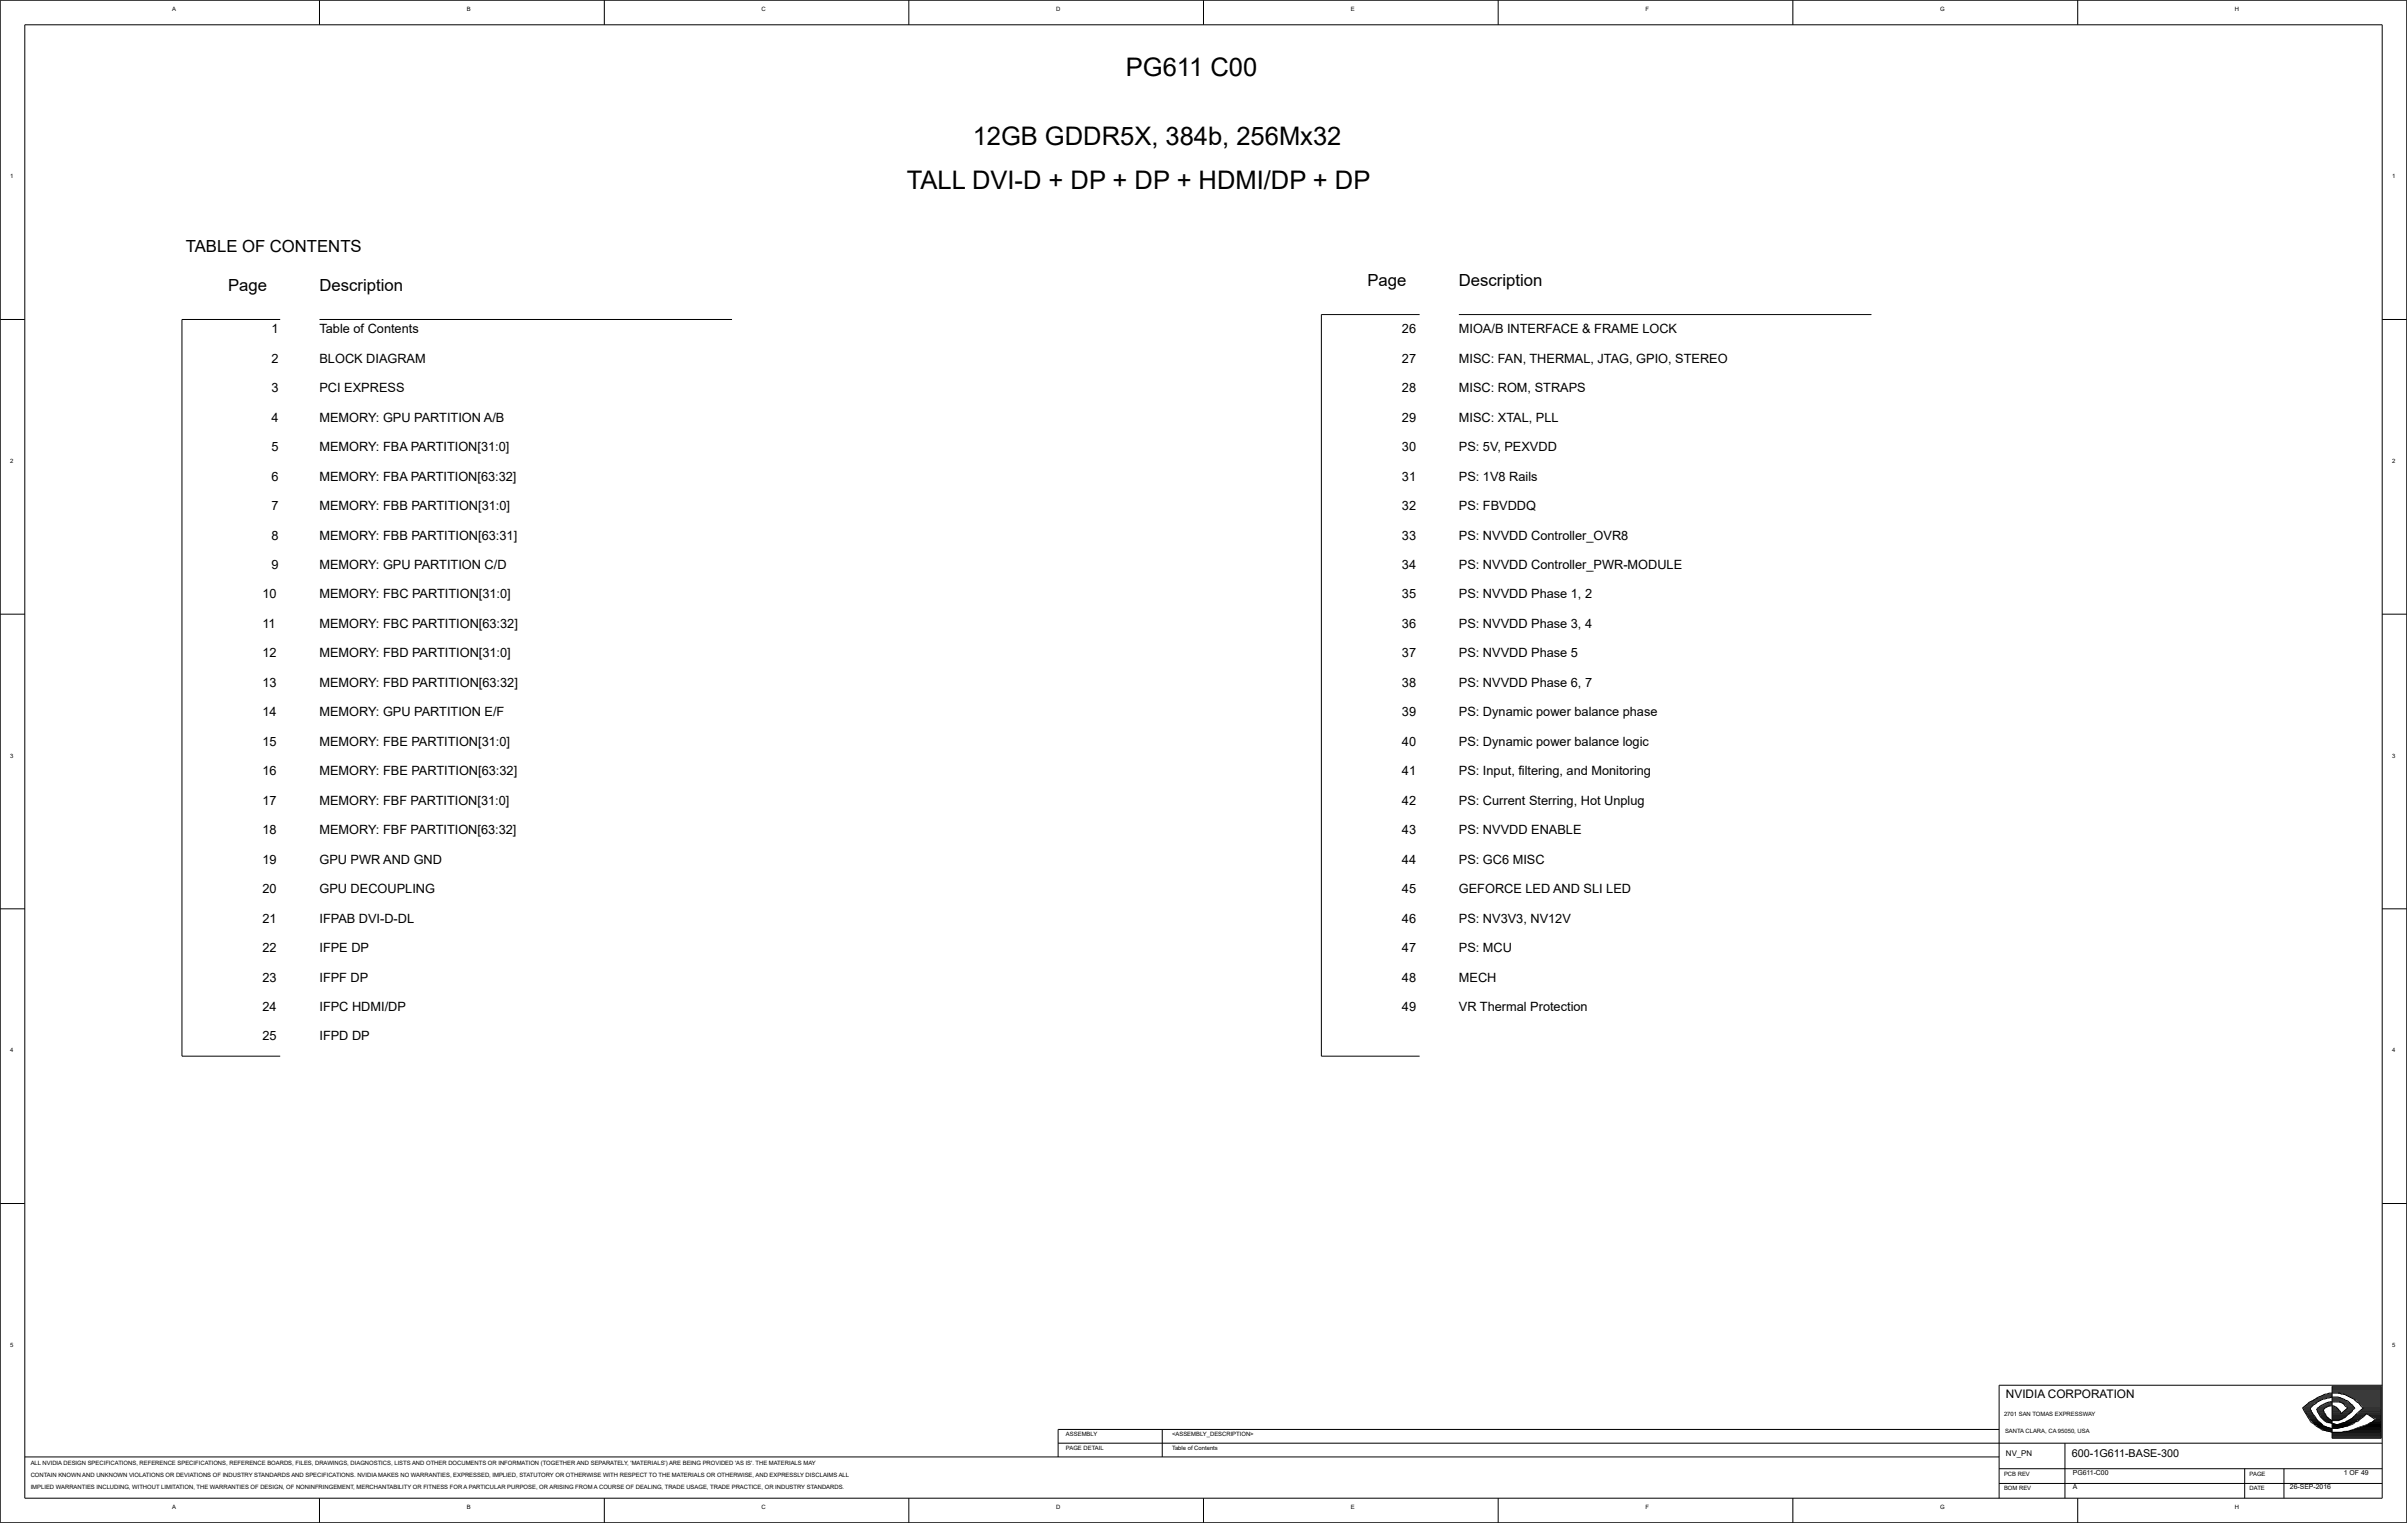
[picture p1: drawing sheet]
<svg xmlns="http://www.w3.org/2000/svg" width="274mm" height="174mm" viewBox="0 0 274 174" stroke-linecap="round" stroke-linejoin="round" font-family="sans-serif">
<defs><g id="words">
<g font-size="2.9">
<text x="128.3" y="8.6">PG611 C00</text>
<text x="110.9" y="16.5">12GB GDDR5X, 384b, 256Mx32</text>
<text x="103.4" y="21.5">TALL DVI-D + DP + DP + HDMI/DP + DP</text>
</g>
<g font-size="1.9">
<text x="21.2" y="28.7">TABLE OF CONTENTS</text>
<text x="26" y="33.2">Page</text>
<text x="36.4" y="33.2">Description</text>
<text x="155.9" y="32.6">Page</text>
<text x="166.3" y="32.6">Description</text>
</g>
<g font-size="1.5">
<text x="30.9" y="41.3">2</text>
<text x="30.9" y="38">1</text>
<text x="36.4" y="38">Table of Contents</text>
<text x="36.4" y="41.3">BLOCK DIAGRAM</text>
<text x="159.8" y="41.3">27</text>
<text x="159.8" y="38">26</text>
<text x="166.3" y="41.3">MISC: FAN, THERMAL, JTAG, GPIO, STEREO</text>
<text x="166.3" y="38">MIOA/B INTERFACE &amp; FRAME LOCK</text>
<text x="30.9" y="44.7">3</text>
<text x="36.4" y="44.7">PCI EXPRESS</text>
<text x="159.8" y="44.7">28</text>
<text x="166.3" y="44.7">MISC: ROM, STRAPS</text>
<text x="30.9" y="48.1">4</text>
<text x="30.9" y="51.4">5</text>
<text x="36.4" y="51.4">MEMORY: FBA PARTITION[31:0]</text>
<text x="36.4" y="48.1">MEMORY: GPU PARTITION A/B</text>
<text x="159.8" y="51.4">30</text>
<text x="159.8" y="48.1">29</text>
<text x="166.3" y="51.4">PS: 5V, PEXVDD</text>
<text x="166.3" y="48.1">MISC: XTAL, PLL</text>
<text x="30.9" y="58.1">7</text>
<text x="30.9" y="54.8">6</text>
<text x="36.4" y="58.1">MEMORY: FBB PARTITION[31:0]</text>
<text x="36.4" y="54.8">MEMORY: FBA PARTITION[63:32]</text>
<text x="159.8" y="54.8">31</text>
<text x="159.8" y="58.1">32</text>
<text x="166.3" y="58.1">PS: FBVDDQ</text>
<text x="166.3" y="54.8">PS: 1V8 Rails</text>
<text x="30.9" y="64.8">9</text>
<text x="30.9" y="61.5">8</text>
<text x="36.4" y="61.5">MEMORY: FBB PARTITION[63:31]</text>
<text x="36.4" y="64.8">MEMORY: GPU PARTITION C/D</text>
<text x="159.8" y="64.8">34</text>
<text x="159.8" y="61.5">33</text>
<text x="166.3" y="61.5">PS: NVVDD Controller_OVR8</text>
<text x="166.3" y="64.8">PS: NVVDD Controller_PWR-MODULE</text>
<text x="29.9" y="71.6">11</text>
<text x="29.9" y="68.2">10</text>
<text x="36.4" y="68.2">MEMORY: FBC PARTITION[31:0]</text>
<text x="36.4" y="71.6">MEMORY: FBC PARTITION[63:32]</text>
<text x="159.8" y="71.6">36</text>
<text x="159.8" y="68.2">35</text>
<text x="166.3" y="71.6">PS: NVVDD Phase 3, 4</text>
<text x="166.3" y="68.2">PS: NVVDD Phase 1, 2</text>
<text x="29.9" y="74.9">12</text>
<text x="36.4" y="74.9">MEMORY: FBD PARTITION[31:0]</text>
<text x="159.8" y="74.9">37</text>
<text x="166.3" y="74.9">PS: NVVDD Phase 5</text>
<text x="29.9" y="81.6">14</text>
<text x="29.9" y="78.3">13</text>
<text x="36.4" y="81.6">MEMORY: GPU PARTITION E/F</text>
<text x="36.4" y="78.3">MEMORY: FBD PARTITION[63:32]</text>
<text x="159.8" y="81.6">39</text>
<text x="159.8" y="78.3">38</text>
<text x="166.3" y="81.6">PS: Dynamic power balance phase</text>
<text x="166.3" y="78.3">PS: NVVDD Phase 6, 7</text>
<text x="29.9" y="85">15</text>
<text x="29.9" y="88.4">16</text>
<text x="36.4" y="88.4">MEMORY: FBE PARTITION[63:32]</text>
<text x="36.4" y="85">MEMORY: FBE PARTITION[31:0]</text>
<text x="159.8" y="88.4">41</text>
<text x="159.8" y="85">40</text>
<text x="166.3" y="88.4">PS: Input, filtering, and Monitoring</text>
<text x="166.3" y="85">PS: Dynamic power balance logic</text>
<text x="29.9" y="95.1">18</text>
<text x="29.9" y="91.7">17</text>
<text x="36.4" y="91.7">MEMORY: FBF PARTITION[31:0]</text>
<text x="36.4" y="95.1">MEMORY: FBF PARTITION[63:32]</text>
<text x="159.8" y="91.7">42</text>
<text x="159.8" y="95.1">43</text>
<text x="166.3" y="95.1">PS: NVVDD ENABLE</text>
<text x="166.3" y="91.7">PS: Current Sterring, Hot Unplug</text>
<text x="29.9" y="101.8">20</text>
<text x="29.9" y="98.4">19</text>
<text x="36.4" y="98.4">GPU PWR AND GND</text>
<text x="36.4" y="101.8">GPU DECOUPLING</text>
<text x="159.8" y="101.8">45</text>
<text x="159.8" y="98.4">44</text>
<text x="166.3" y="101.8">GEFORCE LED AND SLI LED</text>
<text x="166.3" y="98.4">PS: GC6 MISC</text>
<text x="29.9" y="105.2">21</text>
<text x="36.4" y="105.2">IFPAB DVI-D-DL</text>
<text x="159.8" y="105.2">46</text>
<text x="166.3" y="105.2">PS: NV3V3, NV12V</text>
<text x="29.9" y="111.9">23</text>
<text x="29.9" y="108.5">22</text>
<text x="36.4" y="111.9">IFPF DP</text>
<text x="36.4" y="108.5">IFPE DP</text>
<text x="159.8" y="111.9">48</text>
<text x="159.8" y="108.5">47</text>
<text x="166.3" y="108.5">PS: MCU</text>
<text x="166.3" y="111.9">MECH</text>
<text x="29.9" y="115.2">24</text>
<text x="29.9" y="118.6">25</text>
<text x="36.4" y="118.6">IFPD DP</text>
<text x="36.4" y="115.2">IFPC HDMI/DP</text>
<text x="159.8" y="115.2">49</text>
<text x="166.3" y="115.2">VR Thermal Protection</text>
</g>
<text font-size="1.3" x="228.6" y="159.3">NVIDIA CORPORATION</text>
<text font-size="1.2" x="236.1" y="166.1">600-1G611-BASE-300</text>
<text font-size=".9" x="228.6" y="165.9">NV_PN</text>
<g font-size=".8">
<text x="236.2" y="168.1">PG611-C00</text>
<text x="236.2" y="169.7">A</text>
<text x="261" y="169.7">26-SEP-2016</text>
<text x="267.1" y="168.1">1 OF 49</text>
</g>
<g font-size=".7">
<text x="19.6" y="1.3">A</text>
<text x="53.2" y="1.3">B</text>
<text x="86.8" y="1.3">C</text>
<text x="120.4" y="1.3">D</text>
<text x="154" y="1.3">E</text>
<text x="187.5" y="1.3">F</text>
<text x="221.1" y="1.3">G</text>
<text x="254.7" y="1.3">H</text>
<text x="1.1" y="20.3">1</text>
<text x="272.6" y="20.3">1</text>
<text x="1.1" y="52.8">2</text>
<text x="272.6" y="52.8">2</text>
<text x="1.1" y="86.3">3</text>
<text x="272.6" y="86.3">3</text>
<text x="1.1" y="119.9">4</text>
<text x="272.6" y="119.9">4</text>
<text x="1.1" y="153.5">5</text>
<text x="272.6" y="153.5">5</text>
<text x="228.4" y="161.4">2701 SAN TOMAS EXPRESSWAY</text>
<text x="3.5" y="166.9">ALL NVIDIA DESIGN SPECIFICATIONS, REFERENCE SPECIFICATIONS, REFERENCE BOARDS, FILES, DRAWINGS, DIAGNOSTICS, LISTS AND OTHER DOCUMENTS OR INFORMATION (TOGETHER AND SEPARATELY, 'MATERIALS') ARE BEING PROVIDED 'AS IS'. THE MATERIALS MAY</text>
<text x="121.5" y="163.7">ASSEMBLY</text>
<text x="121.5" y="165.3">PAGE DETAIL</text>
<text x="133.6" y="163.7">&lt;ASSEMBLY_DESCRIPTION&gt;</text>
<text x="133.6" y="165.3">Table of Contents</text>
<text x="228.5" y="163.4">SANTA CLARA, CA 95050, USA</text>
<text x="3.5" y="169.7">IMPLIED WARRANTIES INCLUDING, WITHOUT LIMITATION, THE WARRANTIES OF DESIGN, OF NONINFRINGEMENT, MERCHANTABILITY OR FITNESS FOR A PARTICULAR PURPOSE, OR ARISING FROM A COURSE OF DEALING, TRADE USAGE, TRADE PRACTICE, OR INDUSTRY STANDARDS.</text>
<text x="3.5" y="168.3">CONTAIN KNOWN AND UNKNOWN VIOLATIONS OR DEVIATIONS OF INDUSTRY STANDARDS AND SPECIFICATIONS. NVIDIA MAKES NO WARRANTIES, EXPRESSED, IMPLIED, STATUTORY OR OTHERWISE WITH RESPECT TO THE MATERIALS OR OTHERWISE, AND EXPRESSLY DISCLAIMS ALL</text>
<text x="19.6" y="172">A</text>
<text x="53.2" y="172">B</text>
<text x="86.8" y="172">C</text>
<text x="120.4" y="172">D</text>
<text x="154" y="172">E</text>
<text x="187.5" y="172">F</text>
<text x="221.1" y="172">G</text>
<text x="228.4" y="168.2">PCB REV</text>
<text x="228.4" y="169.9">BOM REV</text>
<text x="254.7" y="172">H</text>
<text x="256.4" y="168.2">PAGE</text>
<text x="256.4" y="169.9">DATE</text>
</g>
</g></defs>
<g fill="none" stroke="#000" stroke-width=".11">
<path d="M0 0h274.3v173.6h-274.3zM2.8 2.8h268.7v168h-268.7zM36.4 0v2.8M68.9 0v2.8M103.6 0v2.8M137.2 0v2.8M170.8 0v2.8M204.3 0v2.8M236.8 0v2.8M0 36.4h2.8M31.9 36.4h-11.2v84h11.2M36.4 36.4h47"/>
<path d="M161.8 35.9h-11.2v84.5h11.2M166.3 35.9h47M271.5 36.4h2.8M0 70h2.8M271.5 70h2.8M0 103.6h2.8M271.5 103.6h2.8M0 137.2h2.8M271.5 137.2h2.8M263.1 159.9h.9M263.3 159.8h.8M263.5 159.7h.8"/>
<path d="M263.7 159.6h.9M263.9 159.4h1.1M264 159.3h1.5M264.3 159.2h2.2M264.6 159.1h1.2M264.8 159h1M265 158.9h.8M265.2 159.9h.6M265.5 158.8h5.9M265.5 159.8h2.1M265.8 159.4h1.3M265.8 159.3h1"/>
<path d="M265.8 158h5.6v5.9h-5.6zM265.8 159.7h1.7M265.8 159.6h1.5M265.8 158.4h5.6M265.8 158.2h5.6M265.8 158.3h5.6M265.8 158.7h5.6M265.8 158.1h5.6M265.8 158.6h5.6M266.8 158.9h4.6M266.9 159.9h.9M267.4 159h4"/>
<path d="M267.6 159.1h3.8M267.8 159.2h3.6M268 159.3h3.4M268.3 159.4h3.1M268.4 159.6h3M268.6 159.7h2.8M268.7 159.8h2.7M268.8 159.9h2.6M271.5 157.9h-43.6v12.9M2.8 166.1h225.1M36.4 170.8v2.8M68.9 170.8v2.8"/>
<path d="M103.6 170.8v2.8M120.6 164.5h150.9M132.5 162.9v3.2M137.2 170.8v2.8M170.8 170.8v2.8M204.3 170.8v2.8M227.9 169.1h43.6M227.9 162.9h-107.3v3.2M227.9 167.4h43.6M235.4 164.5v6.3M236.8 170.8v2.8M255.8 167.4v3.4"/>
<path d="M260.3 167.4v3.4M262.4 160.5h.9v.2h-.7M262.6 160.6h.7M262.7 160.8h.8v.1h-.8M262.7 160.3h.8M262.8 160.2h.8M262.8 161h.8M262.8 161.1h.8M262.9 160.1h.8M262.9 161.2h.8M263 160h.8M263 161.4h.8"/>
<path d="M263 161.5h.8M263.1 161.6h.8M263.2 161.8h.9M263.2 161.7h.8M263.3 161.9h.9M263.5 162h.7M263.6 162.1h.9M263.7 162.2h.9M263.8 162.4h.9M264 160.7h.8M264 162.5h.8M264.1 162.6h1"/>
<path d="M264.1 160.7v.2h.8M264.1 160.8h.7M264.2 162.7h1.3M264.2 161h.7M264.2 161.1h.8M264.3 160.3h.9M264.3 161.2h.7M264.5 162.8h2M264.5 161.4h.6v.1M264.5 161.5h.7M264.6 160.2h1.4M264.6 161.6h.8"/>
<path d="M264.7 161.7h.8M264.7 162.9h1.1M264.8 163h1M264.8 161.8h.9M264.8 160.1h1M264.9 161.9h1.7M265 160.5h-.9v.1h.8M265 160h.8M265.1 162h.7M265.2 163.1h.6M265.2 162.1h.6M265.8 163.3h5.6"/>
<path d="M265.8 162.2h.2M265.8 162.4h2.1M265.8 161.8h1M265.8 162.6h1.7M265.8 162.7h1.2M265.8 160.7h.8v.1M265.8 160.6h.7M265.8 160.5h.6M265.8 161.7h1.2M265.8 160.8h.9M265.8 160.3h.5M265.8 161h1v.1"/>
<path d="M265.8 161.6h1.5M265.8 160.9h.9M265.8 161.4h1.7M265.8 161.1h2M265.8 161.2h1.8M265.8 161.5h1.6M265.8 162.5h1.9M265.8 163.5h5.6M265.8 163.6h5.6M265.8 163.7h5.6M265.8 163.8h5.6M265.8 163.4h5.6"/>
<path d="M266.7 162.2h1.5M266.9 161h1M267 162.1h1.4M267 160h.9M267.1 163.1h4.3M267.1 160.9h.9M267.3 160.8h.9M267.3 160.1h.9v.1h-.8M267.4 162h1.3M267.4 160.7h.8M267.5 160.3h.8M267.6 160.5h.8v.1h-.9"/>
<path d="M267.6 161.9h1.1M267.8 163h3.6M267.8 161.8h1.1M267.9 161.7h1.2M268.2 161.6h1M268.3 161.5h1.1M268.3 162.9h3.1M268.4 161.4h1.1M268.5 161.2h1.1M268.6 162.8h2.8M268.7 161.1h2.7M268.8 161h2.6"/>
<path d="M268.9 162.7h2.5M268.9 160.9h2.5M268.9 160h2.5M269.1 160.8h2.3M269.1 160.1h2.3M269.2 160.7h2.2M269.2 160.2h2.2M269.3 162.6h2.1M269.3 160.6h2.1M269.3 160.3h2.1M269.4 160.5h2M269.6 162.5h1.8"/>
<path d="M269.8 162.4h1.6M269.9 161.2h1.5M270.1 162.2h1.3M270.1 161.4h1.3M270.2 162.1h1.2M270.3 161.5h1.1M270.4 162h1M270.5 161.6h.9M270.5 161.9h.9M270.7 161.8h.7M270.7 161.7h.7"/>
</g>
<g fill="#000" stroke="#000" stroke-width=".11">
<path d="M263 160l.2-.2zM263.2 159.8l.4-.1zM263.6 159.7l.3-.3zM263.9 159.4l.2-.1zM264.1 159.8l.5-.2zM264.1 159.3l.1-.1zM264.2 159.2l.4-.1zM264.6 159.6l.2-.2zM264.6 159.1l.2-.1zM264.8 159l.2-.1zM265 159.4l.2-.1zM264.9 160l.2-.1z"/>
<path d="M265.2 158.9l.3-.1zM265.1 159.9l.4-.1zM265.5 159.3l.3-.1zM266.7 158.8l.1 .1zM266.5 159.2l.3 .1zM266.7 159.8l.2 .1zM266.8 159.3l.2 .1zM267.1 158.9l.3 .1zM267.1 159.4l.2 .2zM267.3 159.6l.3 .1zM267.4 159l.2 .1zM267.6 159.1l.4 .2z"/>
<path d="M267.6 159.7l.1 .1zM267.7 159.8l.1 .1zM268 159.3l.3 .1zM268.3 159.4l.2 .3zM268.5 159.7l.1 .1zM268.6 159.8l.2 .1zM268.8 159.9l.4 .4zM262.7 160.9l.2 .3zM262.4 160.5l.3 .4zM262.9 161.2l.1 .3zM262.4 160.5l.6-.5zM263 161.5l.2 .3z"/>
<path d="M263.2 161.8l.1 .2zM263.3 160.5l.2-.2zM263.3 162l.2 .1zM263.5 162.1l.2 .1zM263.3 160.7l.2 .1zM263.5 160.3l.2-.2zM263.7 162.2l.2 .3zM263.5 160.9l.2 .3zM263.7 160.1l.2-.1zM263.7 161.2l.1 .2zM263.9 162.5l.3 .2zM263.9 160l.2-.2z"/>
<path d="M263.8 161.4l.2 .3zM264.1 160.9l.1 .1zM264.1 160.6l-.1 .1zM264 161.7l.1 .2zM264.1 161.9l.4 .2zM264.2 162.7l.3 .1zM264.2 161l.3 .5zM264.5 162.8l.1 .1zM264.5 161.5l.3 .3zM264.5 160.2l-.3 .3zM264.6 162.9l.2 .1zM264.5 160.2l.2-.1z"/>
<path d="M264.8 161.8l.1 .1zM264.8 162.5l.2 .1zM264.5 162.1l.3 .4zM265 160.5l-.2 .2zM264.9 161.9l.3 .2zM264.7 160.1l.2-.1zM264.8 160.7l.1 .3zM264.9 161l.1 .1zM265 163l.2 .1zM265 160.5l.5-.3zM265 161.1l.1 .3zM265.1 162.6l.1 .1z"/>
<path d="M265.1 161.5l.3 .1zM265.5 163.1l.3 .2zM265.5 162.1l.3 .1zM265.4 161.6l.1 .1zM265.5 161.7l.1 .1zM265.5 162.7l.2 .1zM265.6 161.8l.2 .1zM266 160.2l.1 .1zM266 162.2l.3 .2zM266.3 160.3l.1 .2zM266.5 162.8l.3-.1zM266.4 160.5l.1 .1z"/>
<path d="M266.5 160.6l.1 .1zM266.7 161.8l-.1 .1zM266.5 162.4l.2-.2zM266.7 160.8l.1 .2zM266.8 162.2l.2-.1zM267 162.7l.3-.1zM266.8 161.8l.2-.1zM266.9 163.3l.2-.2zM266.9 159.9l.2 .1zM267.1 160l.2 .2zM267 161.7l.1-.1zM267.4 161.5l-.1 .1z"/>
<path d="M267.4 162l-.1 .1zM267.5 162.6l.2-.1zM267.4 162l.2-.1zM267.3 160.2l.3 .3zM267.4 161.5l.2-.3zM266.8 161.1l.8-.6zM267.7 162.5l.3-.1zM267.8 159.9l.1 .1zM267.6 161.9l.4-.2zM267.9 160l.1 .1zM268.2 160.7l-.2 .2zM267.6 161.2l.4-.3z"/>
<path d="M268.2 160.2l.1 .1zM268.3 160.6l-.1 .1zM267.6 163.1l.7-.2zM268.3 162.2l.2-.2zM268 162.4l.3-.2zM268 161.7l.4-.3zM268.3 160.3l.1 .2zM268.7 161l-.3 .4zM268.7 162l.2-.2zM268.3 162.9l.5-.2zM268.9 161.8l.5-.3zM269.2 160.3l.2 .2z"/>
<path d="M268.8 162.7l.4-.1zM269.2 162.6l.3-.1zM269.7 161.1l-.3 .4zM268.7 161l.7-.5zM269.7 161.1l.2 .1zM269.5 162.5l.3-.1zM269.9 161.2l.8 .6zM269.8 162.4l.4-.3zM270.3 162.1l.3-.2zM270.6 161.9l.1-.1z"/>
</g>
<use href="#words"/>
</svg>
